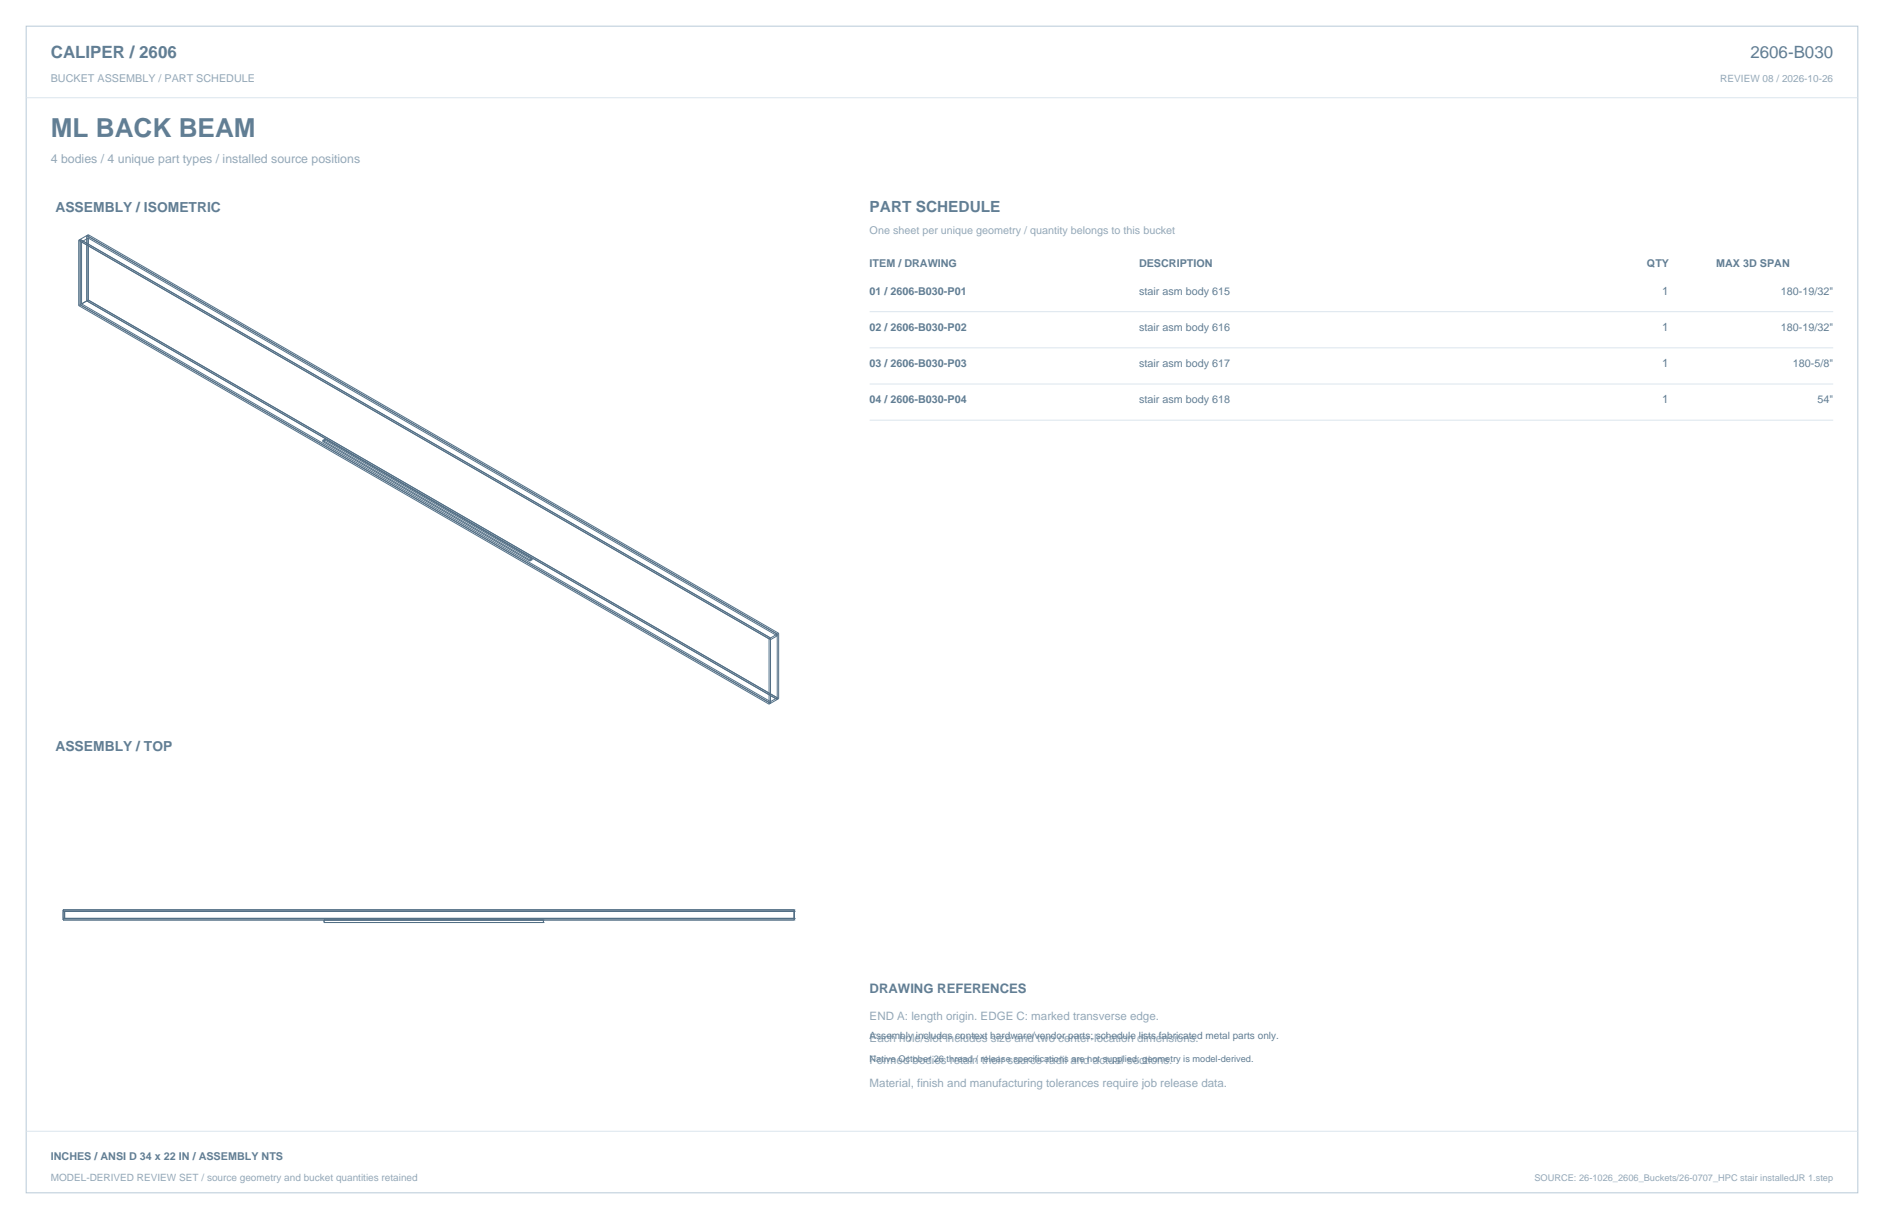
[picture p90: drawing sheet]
<svg xmlns="http://www.w3.org/2000/svg" width="864mm" height="559mm" viewBox="0 0 864 559" stroke-linecap="round" stroke-linejoin="round" font-family="sans-serif">
<defs><g id="words">
<text font-size="12" fill="#617e94" x="23" y="63">ML BACK BEAM</text>
<g font-size="7.8" fill="#617e94">
<text x="23" y="27">CALIPER / 2606</text>
<text x="802" y="27">2606-B030</text>
</g>
<text font-size="7.1" fill="#617e94" x="399" y="97">PART SCHEDULE</text>
<g font-size="6.3" fill="#617e94">
<text x="25" y="97">ASSEMBLY / ISOMETRIC</text>
<text x="25" y="344">ASSEMBLY / TOP</text>
</g>
<text font-size="6" fill="#617e94" x="399" y="455">DRAWING REFERENCES</text>
<text font-size="5.6" fill="#93a8b9" x="23" y="75">4 bodies / 4 unique part types / installed source positions</text>
<g font-size="5.3" fill="#617e94">
<text x="762" y="135">1</text>
<text x="762" y="152">1</text>
<text x="762" y="168">1</text>
<text x="762" y="185">1</text>
</g>
<g font-size="5.3" fill="#93a8b9">
<text x="399" y="467">END A: length origin. EDGE C: marked transverse edge.</text>
<text x="399" y="478">Each hole/slot includes size and two center-location dimensions.</text>
<text x="399" y="488">Formed bodies retain their source radii and actual sections.</text>
<text x="399" y="498">Material, finish and manufacturing tolerances require job release data.</text>
</g>
<g font-size="4.9" fill="#93a8b9">
<text x="23" y="38">BUCKET ASSEMBLY / PART SCHEDULE</text>
<text x="399" y="107">One sheet per unique geometry / quantity belongs to this bucket</text>
</g>
<g font-size="4.9" fill="#617e94">
<text x="399" y="122">ITEM / DRAWING</text>
<text x="522" y="122">DESCRIPTION</text>
<text x="755" y="122">QTY</text>
<text x="787" y="122">MAX 3D SPAN</text>
<text x="399" y="135">01 / 2606-B030-P01</text>
<text x="522" y="135">stair asm body 615</text>
<text x="816" y="135">180-19/32&quot;</text>
<text x="399" y="152">02 / 2606-B030-P02</text>
<text x="522" y="152">stair asm body 616</text>
<text x="816" y="152">180-19/32&quot;</text>
<text x="399" y="168">03 / 2606-B030-P03</text>
<text x="522" y="168">stair asm body 617</text>
<text x="822" y="168">180-5/8&quot;</text>
<text x="399" y="185">04 / 2606-B030-P04</text>
<text x="522" y="185">stair asm body 618</text>
<text x="833" y="185">54&quot;</text>
<text x="23" y="532">INCHES / ANSI D 34 x 22 IN / ASSEMBLY NTS</text>
</g>
<g font-size="4.6" fill="#93a8b9">
<text x="789" y="38">REVIEW 08 / 2026-10-26</text>
<text x="23" y="541">MODEL-DERIVED REVIEW SET / source geometry and bucket quantities retained</text>
</g>
<text font-size="4.6" fill="#617e94" x="399" y="476">Assembly includes context hardware/vendor parts; schedule lists fabricated metal parts only.</text>
<text font-size="4.2" fill="#617e94" x="399" y="487">Native October 26 thread / release specifications are not supplied; geometry is model-derived.</text>
<text font-size="4.2" fill="#93a8b9" x="703" y="541">SOURCE: 26-1026_2606_Buckets/26-0707_HPC stair installedJR 1.step</text>
</g></defs>
<path d="M12 12h840v535h-840z" fill="none" stroke="#b8cad8" stroke-width=".46"/>
<path d="M12 45h840M399 143h441M399 159h441M399 176h441M399 193h441M12 519h840" fill="none" stroke="#dbe5ed" stroke-width=".46"/>
<g fill="none" stroke="#536f85" stroke-width=".46">
<path d="M36 110l317 183 3-2-316-182-3 2v28l316 183 3-2M36 110v30M37 110l316 182v30l-316-182zM40 108l-4 2M40 108v30M40 108l317 182M40 138v-30l316 183M40 138l316 183M40 138l-4 2M40 138h.1M40 138l317 182M36 140l317 183"/>
<path d="M148 202l95 55M148 202h.1M149 201l95 55M149 202l95 55M149 201l-1 1M149 201v1M149 202h-1M243 257h.1M244 257h-1M244 256v1M244 256l-1 1M353 292v1v30"/>
<path d="M356 291v30M356 291l-3 1M357 290l-1 1M357 290v30M356 321l-3 2M357 320l-1 1M29 417h.1M29 418h.1M29 417v5M29 417h335M29 418h335M30 418h.1"/>
<path d="M30 418v3M364 417h.1M364 418h.1M364 417v5M29 421h.1M29 422h.1M29 421h335M29 422h335M30 421h.1M149 422h.1M149 423h.1M149 423h100"/>
<path d="M149 422v1M249 423h.1M249 422h.1M249 422v1M364 421h.1M364 422h.1"/>
</g>
<use href="#words"/>
</svg>
